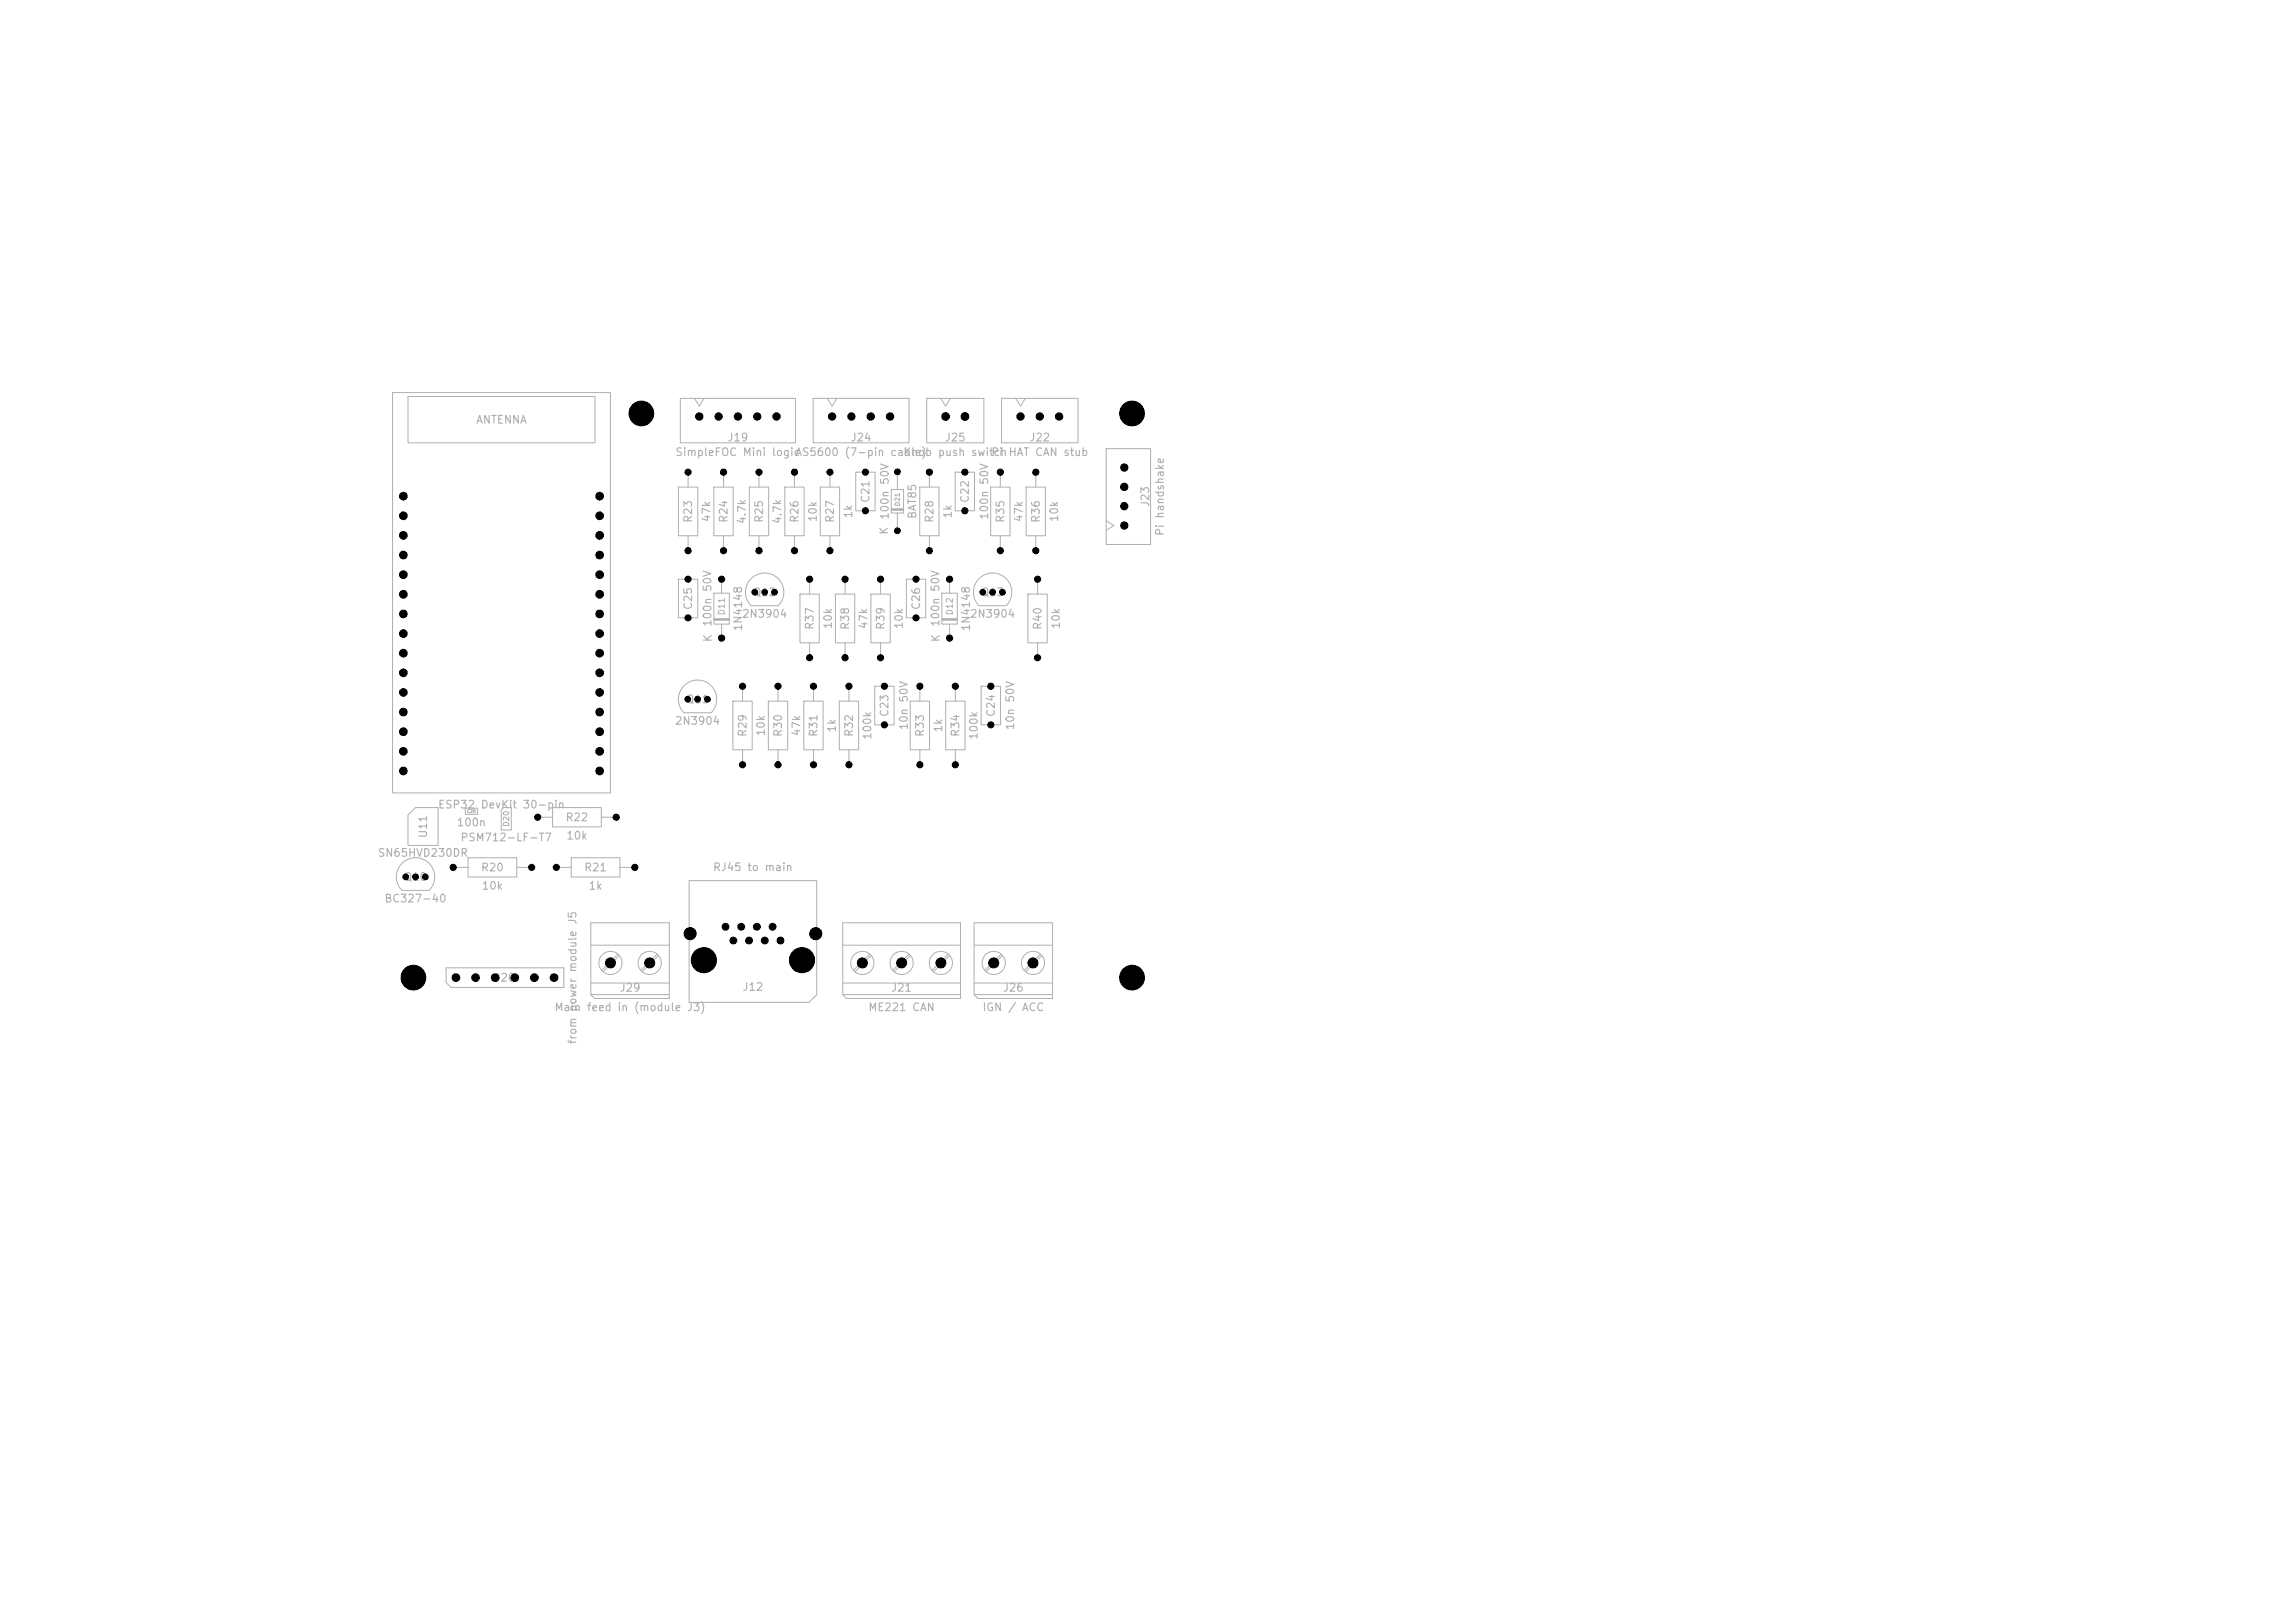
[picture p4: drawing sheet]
<svg xmlns="http://www.w3.org/2000/svg" width="297mm" height="210mm" viewBox="0 0 297 210" stroke-linecap="round" stroke-linejoin="round" font-family="sans-serif">
<defs><g id="words">
<g font-size="1" fill="#afafaf">
<text x="61.5" y="55.1">ANTENNA</text>
<text x="87.3" y="59.3">SimpleFOC Mini logic</text>
<text x="94.1" y="57.4">J19</text>
<text x="102.8" y="59.3">AS5600 (7-pin cable)</text>
<text x="110" y="57.4">J24</text>
<text x="116.8" y="59.3">Knob push switchHAT CAN stub</text>
<text x="122.2" y="57.4">J25</text>
<text x="128.2" y="59.3">Pi</text>
<text x="133.1" y="57.4">J22</text>
<text x="112.8" y="65.1" transform="rotate(-90 112.8 65.1)">C21</text>
<text x="125.6" y="65.1" transform="rotate(-90 125.6 65.1)">C22</text>
<text x="149" y="65.7" transform="rotate(-90 149 65.7)">J23</text>
<text x="89.8" y="67.7" transform="rotate(-90 89.8 67.7)">R23</text>
<text x="92.2" y="67.6" transform="rotate(-90 92.2 67.6)">47k</text>
<text x="94.4" y="67.7" transform="rotate(-90 94.4 67.7)">R24</text>
<text x="96.8" y="67.9" transform="rotate(-90 96.8 67.9)">4.7k</text>
<text x="99" y="67.7" transform="rotate(-90 99 67.7)">R25</text>
<text x="101.4" y="67.9" transform="rotate(-90 101.4 67.9)">4.7k</text>
<text x="103.6" y="67.7" transform="rotate(-90 103.6 67.7)">R26</text>
<text x="105.9" y="67.6" transform="rotate(-90 105.9 67.6)">10k</text>
<text x="108.2" y="67.7" transform="rotate(-90 108.2 67.7)">R27</text>
<text x="110.5" y="67.2" transform="rotate(-90 110.5 67.2)">1k</text>
<text x="115.1" y="69.3" transform="rotate(-90 115.1 69.3)">K</text>
<text x="115.3" y="67.3" transform="rotate(-90 115.3 67.3)">100n 50V</text>
<text x="118.8" y="67.2" transform="rotate(-90 118.8 67.2)">BAT85</text>
<text x="121" y="67.7" transform="rotate(-90 121 67.7)">R28</text>
<text x="123.4" y="67.2" transform="rotate(-90 123.4 67.2)">1k</text>
<text x="128.1" y="67.3" transform="rotate(-90 128.1 67.3)">100n 50V</text>
<text x="130.2" y="67.7" transform="rotate(-90 130.2 67.7)">R35</text>
<text x="132.6" y="67.6" transform="rotate(-90 132.6 67.6)">47k</text>
<text x="134.8" y="67.7" transform="rotate(-90 134.8 67.7)">R36</text>
<text x="137.2" y="67.6" transform="rotate(-90 137.2 67.6)">10k</text>
<text x="150.9" y="69.4" transform="rotate(-90 150.9 69.4)">Pi handshake</text>
<text x="97.4" y="77.4">Q12</text>
<text x="126.9" y="77.4">Q13</text>
<text x="89.8" y="79" transform="rotate(-90 89.8 79)">C25</text>
<text x="92.3" y="81.2" transform="rotate(-90 92.3 81.2)">100n 50V</text>
<text x="92.3" y="83.2" transform="rotate(-90 92.3 83.2)">K</text>
<text x="96" y="80.2">2N3904</text>
<text x="96.3" y="81.8" transform="rotate(-90 96.3 81.8)">1N4148</text>
<text x="105.5" y="81.6" transform="rotate(-90 105.5 81.6)">R37</text>
<text x="107.9" y="81.5" transform="rotate(-90 107.9 81.5)">10k</text>
<text x="110.1" y="81.6" transform="rotate(-90 110.1 81.6)">R38</text>
<text x="112.5" y="81.5" transform="rotate(-90 112.5 81.5)">47k</text>
<text x="114.7" y="81.6" transform="rotate(-90 114.7 81.6)">R39</text>
<text x="117.1" y="81.5" transform="rotate(-90 117.1 81.5)">10k</text>
<text x="119.3" y="79" transform="rotate(-90 119.3 79)">C26</text>
<text x="121.8" y="81.2" transform="rotate(-90 121.8 81.2)">100n 50V</text>
<text x="121.8" y="83.2" transform="rotate(-90 121.8 83.2)">K</text>
<text x="125.5" y="80.2">2N3904</text>
<text x="125.8" y="81.8" transform="rotate(-90 125.8 81.8)">1N4148</text>
<text x="135" y="81.6" transform="rotate(-90 135 81.6)">R40</text>
<text x="137.4" y="81.5" transform="rotate(-90 137.4 81.5)">10k</text>
<text x="87.3" y="94">2N3904</text>
<text x="88.7" y="91.2">Q11</text>
<text x="96.9" y="95.4" transform="rotate(-90 96.9 95.4)">R29</text>
<text x="99.2" y="95.3" transform="rotate(-90 99.2 95.3)">10k</text>
<text x="101.4" y="95.4" transform="rotate(-90 101.4 95.4)">R30</text>
<text x="103.8" y="95.3" transform="rotate(-90 103.8 95.3)">47k</text>
<text x="106" y="95.4" transform="rotate(-90 106 95.4)">R31</text>
<text x="108.4" y="94.9" transform="rotate(-90 108.4 94.9)">1k</text>
<text x="110.6" y="95.4" transform="rotate(-90 110.6 95.4)">R32</text>
<text x="113" y="95.8" transform="rotate(-90 113 95.8)">100k</text>
<text x="115.2" y="92.8" transform="rotate(-90 115.2 92.8)">C23</text>
<text x="117.7" y="94.6" transform="rotate(-90 117.7 94.6)">10n 50V</text>
<text x="119.8" y="95.4" transform="rotate(-90 119.8 95.4)">R33</text>
<text x="122.2" y="94.9" transform="rotate(-90 122.2 94.9)">1k</text>
<text x="124.4" y="95.4" transform="rotate(-90 124.4 95.4)">R34</text>
<text x="126.8" y="95.8" transform="rotate(-90 126.8 95.8)">100k</text>
<text x="129" y="92.8" transform="rotate(-90 129 92.8)">C24</text>
<text x="131.5" y="94.6" transform="rotate(-90 131.5 94.6)">10n 50V</text>
<text x="56.6" y="104.9">ESP32 DevKit 30-pin</text>
<text x="59" y="107.2">100n</text>
<text x="73.1" y="106.5">R22</text>
<text x="48.8" y="111.1">SN65HVD230DR</text>
<text x="55.5" y="108.5" transform="rotate(-90 55.5 108.5)">U11</text>
<text x="59.5" y="109.1">PSM712-LF-T7</text>
<text x="62.2" y="113">R20</text>
<text x="73.2" y="108.9">10k</text>
<text x="75.5" y="113">R21</text>
<text x="92.2" y="113">RJ45 to main</text>
<text x="49.7" y="117">BC327-40</text>
<text x="52.2" y="114.2">Q10</text>
<text x="62.3" y="115.4">10k</text>
<text x="76.1" y="115.4">1k</text>
<text x="63.9" y="127.3">J20</text>
<text x="71.7" y="131.1">Main feed in (module J3)</text>
<text x="80.1" y="128.6">J29</text>
<text x="96" y="128.5">J12</text>
<text x="112.3" y="131.1">ME221 CAN</text>
<text x="115.2" y="128.6">J21</text>
<text x="127.1" y="131.1">IGN / ACC</text>
<text x="129.7" y="128.6">J26</text>
<text x="74.8" y="135.2" transform="rotate(-90 74.8 135.2)">from power module J5</text>
</g>
<g font-size=".8" fill="#afafaf">
<text x="94" y="79.7" transform="rotate(-90 94 79.7)">D11</text>
<text x="123.5" y="79.7" transform="rotate(-90 123.5 79.7)">D12</text>
</g>
<text font-size=".7" fill="#afafaf" x="66.1" y="107.1" transform="rotate(-90 66.1 107.1)">D20</text>
<text font-size=".6" fill="#afafaf" x="116.6" y="65.6" transform="rotate(-90 116.6 65.6)">D21</text>
<text font-size=".4" fill="#afafaf" x="60.4" y="105.3">C20</text>
</g></defs>
<g fill="none" stroke="#afafaf" stroke-width=".13">
<path d="M50.8 50.8h28.2v51.8h-28.2zM52.8 51.3h24.2v6h-24.2zM88 51.5h14.9v5.8h-14.9zM89.9 51.5l.6 1 .6-1M105.2 51.5h12.4v5.8h-12.4zM107.1 51.5l.6 1 .6-1M119.9 51.5h7.4v5.8h-7.4zM121.7 51.5l.7 1 .6-1M129.6 51.5h9.9v5.8h-9.9zM131.4 51.5l.7 1 .6-1M143.2 58h5.7v12.4h-5.7zM87.8 74.9h2.5v5h-2.5z"/>
<path d="M87.8 63h2.5v6.3h-2.5zM89 61.1v1.9M89 69.3v2M92.4 76.8h2v4h-2zM92.4 63h2.5v6.3h-2.5zM93.4 74.9v1.9M93.6 61.1v1.9M93.6 69.3v2M97 63h2.5v6.3h-2.5zM97.2 78.4h3.5M97.2 78.4a2.48 2.48 0 0 1 0-3.5 2.48 2.48 0 0 1 3.5 0 2.48 2.48 0 0 1 0 3.5M98.2 61.1v1.9"/>
<path d="M98.2 69.3v2M101.6 63h2.5v6.3h-2.5zM102.8 61.1v1.9M102.8 69.3v2M103.5 76.9h2.5v6.3h-2.5zM104.8 74.9v2M106.2 63h2.5v6.3h-2.5zM107.4 61.1v1.9M107.4 69.3v2M108.1 76.9h2.5v6.3h-2.5zM109.4 74.9v2M110.7 61.1h2.5v5h-2.5z"/>
<path d="M112.7 76.9h2.5v6.3h-2.5zM114 74.9v2M115.3 65.8h1.6M115.3 65.9h1.6M115.3 66h1.6M115.3 63.3h1.6v3.1h-1.6zM116.1 61.1v2.2M116.1 66.4v2.3M117.3 74.9h2.5v5h-2.5zM119 63h2.5v6.3h-2.5zM120.3 61.1v1.9M120.3 69.3v2"/>
<path d="M121.9 76.8h2v4h-2zM122.9 74.9v1.9M123.6 61.1h2.5v5h-2.5zM126.7 78.4h3.5M126.7 78.4a2.48 2.48 0 0 1 0-3.5 2.48 2.48 0 0 1 3.5 0 2.48 2.48 0 0 1 0 3.5M128.2 63h2.5v6.3h-2.5zM129.5 61.1v1.9M129.5 69.3v2M132.8 63h2.5v6.3h-2.5zM133 76.9h2.5v6.3h-2.5zM134 61.1v1.9M134 69.3v2"/>
<path d="M134.3 74.9v2M143.2 67.4l.9 .6-.9 .6M88.5 88.7a2.47 2.47 0 0 1 3.5 0 2.47 2.47 0 0 1 0 3.5h-3.5a2.48 2.48 0 0 1 0-3.5zM92.4 80.1h2M92.4 80.2h2M92.4 80.3h2M93.4 80.8v1.8M94.8 90.7h2.5v6.3h-2.5zM96.1 88.8v1.9M96.1 97v2M99.4 90.7h2.5v6.3h-2.5zM100.7 88.8v1.9"/>
<path d="M100.7 97v2M104 90.7h2.5v6.3h-2.5zM104.8 83.2v1.9M105.3 88.8v1.9M105.3 97v2M108.6 90.7h2.5v6.3h-2.5zM109.4 83.2v1.9M109.9 88.8v1.9M109.9 97v2M113.2 88.8h2.5v5h-2.5zM114 83.2v1.9M117.8 90.7h2.5v6.3h-2.5z"/>
<path d="M119 88.8v1.9M119 97v2M121.9 80.1h2M121.9 80.2h2M121.9 80.3h2M122.4 90.7h2.5v6.3h-2.5zM122.9 80.8v1.8M123.6 88.8v1.9M123.6 97v2M127 88.8h2.5v5h-2.5zM134.3 83.2v1.9M52 115.2h3.5a2.48 2.48 0 0 0 0-3.5 2.48 2.48 0 0 0-3.5 0 2.48 2.48 0 0 0 0 3.5"/>
<path d="M52.8 105.5l1-1h2.9v4.9h-3.9zM58.6 112.2h2M60.2 104.6h1.6v.8h-1.6zM60.6 111h6.3v2.5h-6.3zM64.9 104.8l.3-.3h1v2.9h-1.3zM66.9 112.2h1.9M69.6 105.7h1.9M71.5 104.5h6.3v2.5h-6.3zM72 112.2h1.9M73.9 111h6.3v2.5h-6.3zM76.5 119.4h10.1v9.8h-9.6l-.5-.5zM77.8 105.7h1.9"/>
<path d="M80.2 112.2h2M89.2 114h16.5v14.7l-1 1h-15.5zM109.1 119.4h15.2v9.8h-14.7l-.5-.5zM126.1 119.4h10.1v9.8h-9.6l-.5-.5zM57.7 125.2h15.3v2.6h-14.6l-.7-.7zM76.5 122.3h10.1M76.5 127.2h10.1M76.5 128.7h10.1M80 123.5l-2.1 2.1M80.1 123.6l-2.1 2.1M85 123.5l-2.1 2.1M85.2 123.6l-2.1 2.1"/>
<path d="M109.1 122.3h15.2M109.1 127.2h15.2M109.1 128.7h15.2M112.6 123.5l-2.1 2.1M112.7 123.6l-2.1 2.1M117.6 123.5l-2.1 2.1M117.8 123.6l-2.1 2.1M122.7 123.5l-2.1 2.1M122.9 123.6l-2.1 2.1M126.1 122.3h10.1M126.1 127.2h10.1M126.1 128.7h10.1"/>
<path d="M129.6 123.5l-2.1 2.1M129.7 123.6l-2.1 2.1M134.6 123.5l-2.1 2.1M134.8 123.6l-2.1 2.1"/>
<circle cx="79" cy="124.6" r="1.5"/>
<circle cx="84.1" cy="124.6" r="1.5"/>
<circle cx="111.6" cy="124.6" r="1.5"/>
<circle cx="116.7" cy="124.6" r="1.5"/>
<circle cx="121.8" cy="124.6" r="1.5"/>
<circle cx="128.6" cy="124.6" r="1.5"/>
<circle cx="133.7" cy="124.6" r="1.5"/>
</g>
<g fill="#000" stroke="#000" stroke-width=".13">
<circle cx="83" cy="53.5" r="1.6"/>
<circle cx="90.5" cy="53.9" r=".48"/>
<circle cx="93" cy="53.9" r=".47"/>
<circle cx="95.5" cy="53.9" r=".48"/>
<circle cx="98" cy="53.9" r=".47"/>
<circle cx="100.5" cy="53.9" r=".47"/>
<circle cx="107.7" cy="53.9" r=".47"/>
<circle cx="110.2" cy="53.9" r=".47"/>
<circle cx="112.7" cy="53.9" r=".47"/>
<circle cx="115.2" cy="53.9" r=".47"/>
<circle cx="122.4" cy="53.9" r=".5"/>
<circle cx="124.9" cy="53.9" r=".5"/>
<circle cx="132.1" cy="53.9" r=".47"/>
<circle cx="134.6" cy="53.9" r=".47"/>
<circle cx="137.1" cy="53.9" r=".47"/>
<circle cx="146.5" cy="53.5" r="1.6"/>
<circle cx="52.2" cy="79.4" r=".5"/>
<circle cx="52.2" cy="66.7" r=".5"/>
<circle cx="52.2" cy="69.3" r=".5"/>
<circle cx="52.2" cy="71.8" r=".5"/>
<circle cx="52.2" cy="74.4" r=".5"/>
<circle cx="52.2" cy="64.2" r=".5"/>
<circle cx="52.2" cy="76.9" r=".5"/>
<circle cx="77.6" cy="66.7" r=".5"/>
<circle cx="77.6" cy="76.9" r=".5"/>
<circle cx="77.6" cy="79.4" r=".5"/>
<circle cx="77.6" cy="69.3" r=".5"/>
<circle cx="77.6" cy="71.8" r=".5"/>
<circle cx="77.6" cy="74.4" r=".5"/>
<circle cx="77.6" cy="64.2" r=".5"/>
<circle cx="89" cy="61.1" r=".4"/>
<circle cx="89" cy="71.3" r=".4"/>
<circle cx="89" cy="79.9" r=".4"/>
<circle cx="89" cy="74.9" r=".4"/>
<circle cx="93.4" cy="74.9" r=".4"/>
<circle cx="93.6" cy="61.1" r=".4"/>
<circle cx="93.6" cy="71.3" r=".4"/>
<circle cx="97.7" cy="76.6" r=".38"/>
<circle cx="98.2" cy="61.1" r=".4"/>
<circle cx="98.2" cy="71.3" r=".4"/>
<circle cx="99" cy="76.6" r=".38"/>
<circle cx="100.2" cy="76.6" r=".38"/>
<circle cx="102.8" cy="61.1" r=".4"/>
<circle cx="102.8" cy="71.3" r=".4"/>
<circle cx="104.8" cy="74.9" r=".4"/>
<circle cx="107.4" cy="71.3" r=".4"/>
<circle cx="107.4" cy="61.1" r=".4"/>
<circle cx="109.4" cy="74.9" r=".4"/>
<circle cx="112" cy="61.1" r=".4"/>
<circle cx="112" cy="66.1" r=".4"/>
<circle cx="114" cy="74.9" r=".4"/>
<circle cx="116.1" cy="61.1" r=".37"/>
<circle cx="116.1" cy="68.7" r=".37"/>
<circle cx="118.5" cy="74.9" r=".4"/>
<circle cx="118.5" cy="79.9" r=".4"/>
<circle cx="120.3" cy="71.3" r=".4"/>
<circle cx="120.3" cy="61.1" r=".4"/>
<circle cx="122.9" cy="74.9" r=".4"/>
<circle cx="124.9" cy="61.1" r=".4"/>
<circle cx="124.9" cy="66.1" r=".4"/>
<circle cx="127.2" cy="76.6" r=".37"/>
<circle cx="128.5" cy="76.6" r=".37"/>
<circle cx="129.5" cy="61.1" r=".4"/>
<circle cx="129.5" cy="71.3" r=".4"/>
<circle cx="129.7" cy="76.6" r=".37"/>
<circle cx="134" cy="71.3" r=".4"/>
<circle cx="134" cy="61.1" r=".4"/>
<circle cx="134.3" cy="74.9" r=".4"/>
<circle cx="145.5" cy="65.5" r=".47"/>
<circle cx="145.5" cy="60.5" r=".47"/>
<circle cx="145.5" cy="68" r=".48"/>
<circle cx="145.5" cy="63" r=".48"/>
<circle cx="52.2" cy="87.1" r=".5"/>
<circle cx="52.2" cy="89.6" r=".5"/>
<circle cx="52.2" cy="92.1" r=".5"/>
<circle cx="52.2" cy="94.7" r=".5"/>
<circle cx="52.2" cy="97.2" r=".5"/>
<circle cx="52.2" cy="99.8" r=".5"/>
<circle cx="52.2" cy="82" r=".5"/>
<circle cx="52.2" cy="84.5" r=".5"/>
<circle cx="77.6" cy="97.2" r=".5"/>
<circle cx="77.6" cy="94.7" r=".5"/>
<circle cx="77.6" cy="92.1" r=".5"/>
<circle cx="77.6" cy="82" r=".5"/>
<circle cx="77.6" cy="84.5" r=".5"/>
<circle cx="77.6" cy="87.1" r=".5"/>
<circle cx="77.6" cy="99.8" r=".5"/>
<circle cx="77.6" cy="89.6" r=".5"/>
<circle cx="89" cy="90.5" r=".37"/>
<circle cx="90.3" cy="90.5" r=".37"/>
<circle cx="91.5" cy="90.5" r=".37"/>
<circle cx="93.4" cy="82.6" r=".4"/>
<circle cx="96.1" cy="99" r=".4"/>
<circle cx="96.1" cy="88.8" r=".4"/>
<circle cx="100.7" cy="88.8" r=".4"/>
<circle cx="100.7" cy="99" r=".4"/>
<circle cx="104.8" cy="85.1" r=".4"/>
<circle cx="105.3" cy="88.8" r=".4"/>
<circle cx="105.3" cy="99" r=".4"/>
<circle cx="109.4" cy="85.1" r=".4"/>
<circle cx="109.9" cy="88.8" r=".4"/>
<circle cx="109.9" cy="99" r=".4"/>
<circle cx="114" cy="85.1" r=".4"/>
<circle cx="114.5" cy="88.8" r=".4"/>
<circle cx="114.5" cy="93.8" r=".4"/>
<circle cx="119" cy="99" r=".4"/>
<circle cx="119" cy="88.8" r=".4"/>
<circle cx="122.9" cy="82.6" r=".4"/>
<circle cx="123.6" cy="88.8" r=".4"/>
<circle cx="123.6" cy="99" r=".4"/>
<circle cx="128.2" cy="93.8" r=".4"/>
<circle cx="128.2" cy="88.8" r=".4"/>
<circle cx="134.3" cy="85.1" r=".4"/>
<circle cx="52.5" cy="113.5" r=".38"/>
<circle cx="53.8" cy="113.5" r=".38"/>
<circle cx="55" cy="113.5" r=".38"/>
<circle cx="58.6" cy="112.2" r=".4"/>
<circle cx="68.8" cy="112.2" r=".4"/>
<circle cx="69.6" cy="105.7" r=".4"/>
<circle cx="72" cy="112.2" r=".4"/>
<circle cx="79.7" cy="105.7" r=".4"/>
<circle cx="82.2" cy="112.2" r=".4"/>
<circle cx="93.9" cy="119.9" r=".45"/>
<circle cx="95.9" cy="119.9" r=".45"/>
<circle cx="98" cy="119.9" r=".45"/>
<circle cx="100" cy="119.9" r=".45"/>
<circle cx="53.5" cy="126.5" r="1.6"/>
<circle cx="59" cy="126.5" r=".5"/>
<circle cx="61.5" cy="126.5" r=".5"/>
<circle cx="64.1" cy="126.5" r=".5"/>
<circle cx="66.6" cy="126.5" r=".5"/>
<circle cx="69.2" cy="126.5" r=".5"/>
<circle cx="71.7" cy="126.5" r=".5"/>
<circle cx="79" cy="124.6" r=".65"/>
<circle cx="84.1" cy="124.6" r=".65"/>
<circle cx="89.3" cy="120.8" r=".78"/>
<circle cx="91.1" cy="124.2" r="1.62"/>
<circle cx="94.9" cy="121.7" r=".45"/>
<circle cx="96.9" cy="121.7" r=".45"/>
<circle cx="99" cy="121.7" r=".45"/>
<circle cx="101" cy="121.7" r=".45"/>
<circle cx="103.8" cy="124.2" r="1.62"/>
<circle cx="105.6" cy="120.8" r=".78"/>
<circle cx="111.6" cy="124.6" r=".65"/>
<circle cx="116.7" cy="124.6" r=".65"/>
<circle cx="121.8" cy="124.6" r=".65"/>
<circle cx="128.6" cy="124.6" r=".65"/>
<circle cx="133.7" cy="124.6" r=".65"/>
<circle cx="146.5" cy="126.5" r="1.6"/>
</g>
<use href="#words"/>
</svg>
